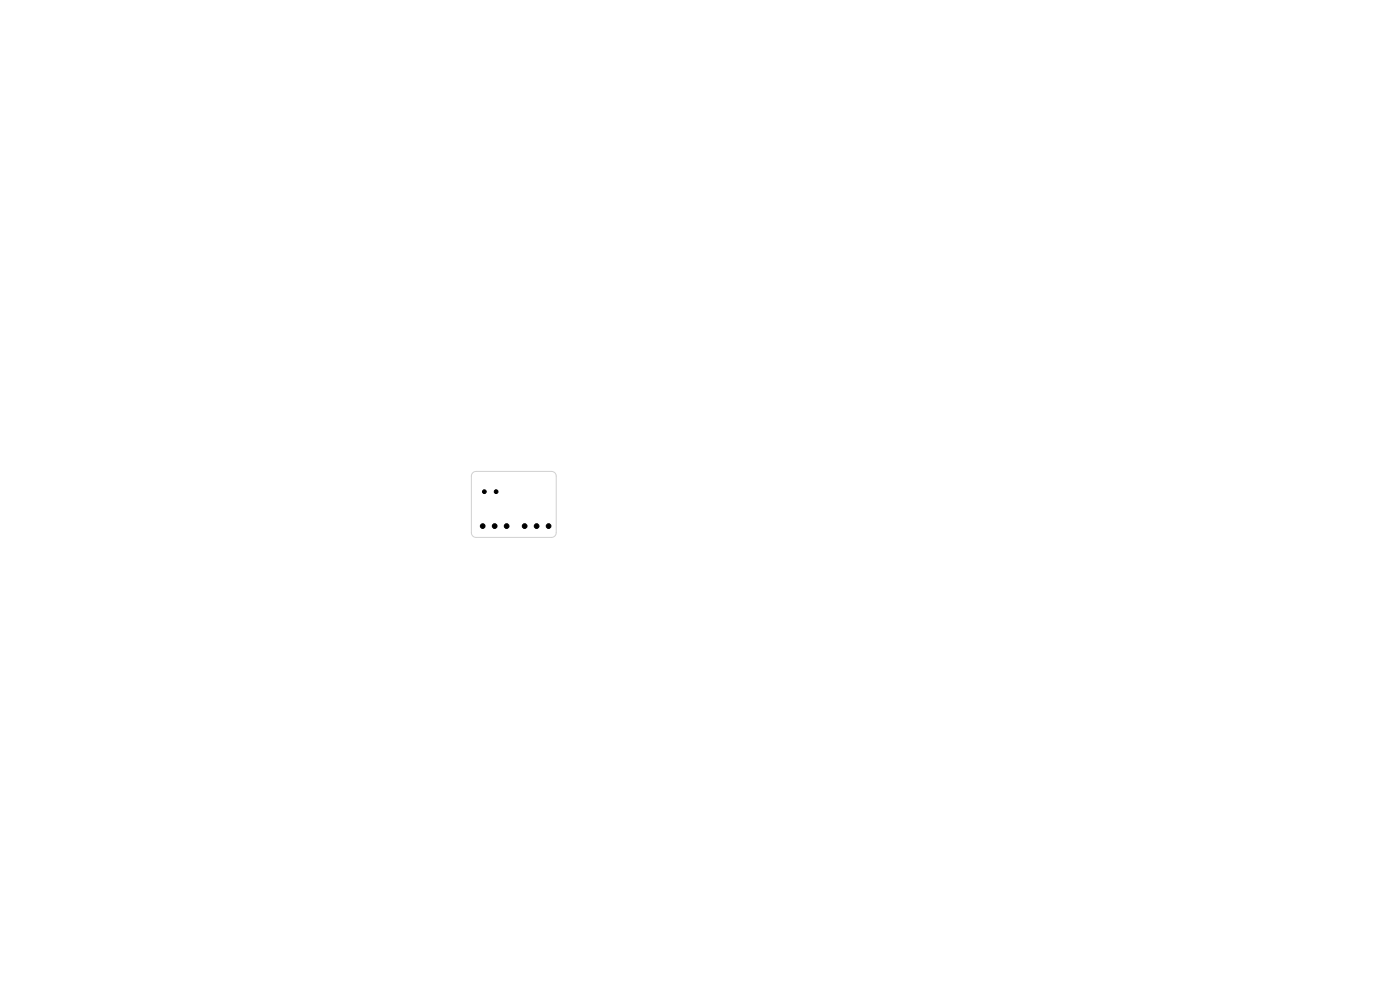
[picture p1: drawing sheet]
<svg xmlns="http://www.w3.org/2000/svg" width="297mm" height="210mm" viewBox="0 0 297 210" stroke-linecap="round" stroke-linejoin="round" font-family="sans-serif">
<path d="M100.3 100.3l.7-.3h16a1 1 0 0 1 1 1v12a1 1 0 0 1-1 1h-16a1 1 0 0 1-1-1v-12z" fill="none" stroke="#d0d2cd" stroke-width=".21"/>
<g fill="#000" stroke="#000" stroke-width=".21">
<circle cx="102.4" cy="111.6" r=".5"/>
<circle cx="102.8" cy="104.3" r=".4"/>
<circle cx="104.9" cy="111.6" r=".5"/>
<circle cx="105.2" cy="104.3" r=".4"/>
<circle cx="107.5" cy="111.6" r=".5"/>
<circle cx="111.3" cy="111.6" r=".5"/>
<circle cx="113.8" cy="111.6" r=".5"/>
<circle cx="116.4" cy="111.6" r=".5"/>
</g>
</svg>
